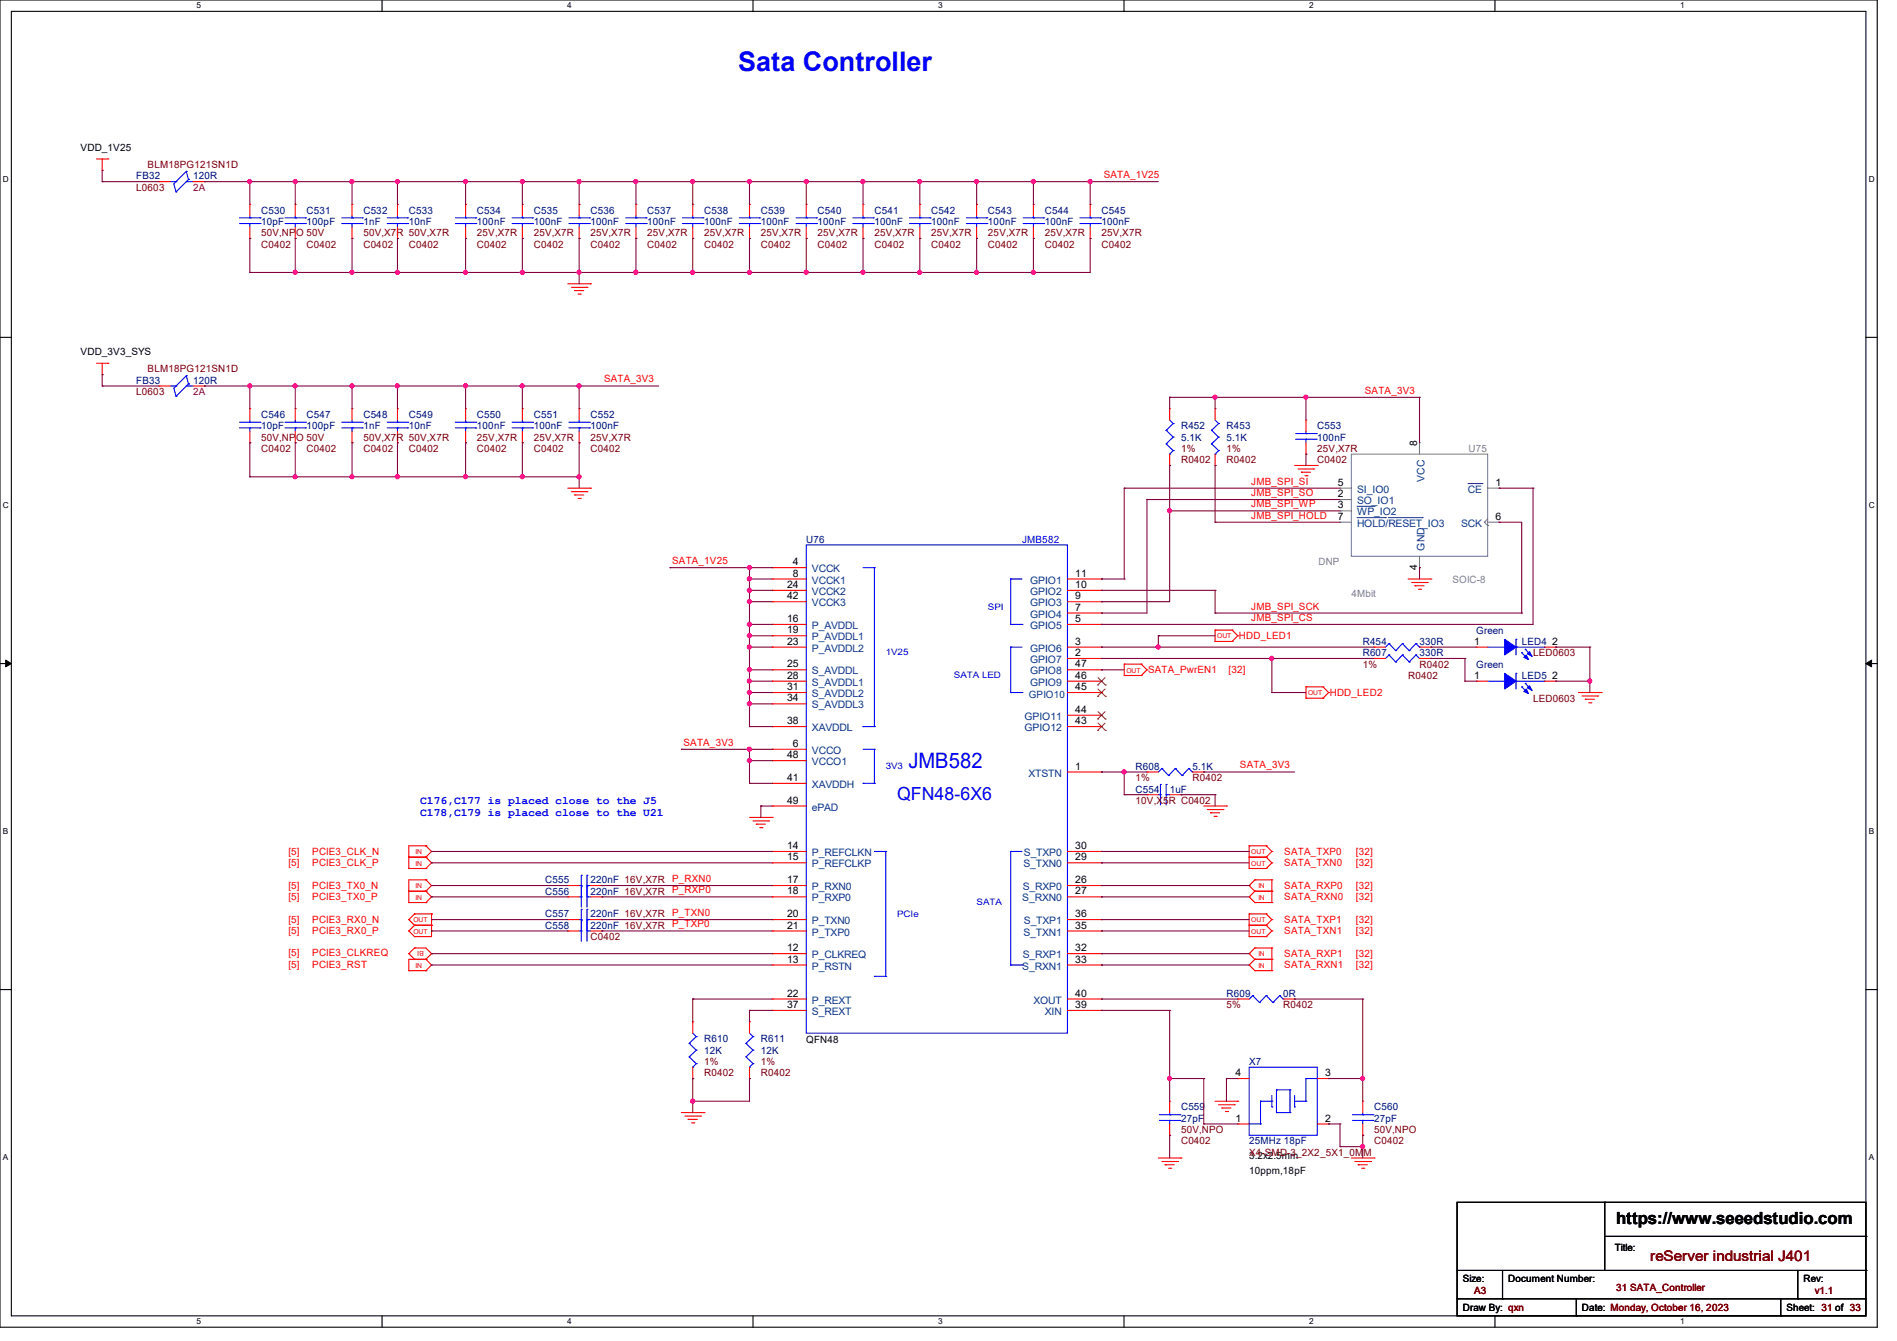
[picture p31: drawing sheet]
<svg xmlns="http://www.w3.org/2000/svg" width="297mm" height="210mm" viewBox="0 0 297 210" stroke-linecap="round" stroke-linejoin="round" font-family="sans-serif">
<defs><g id="words">
<text font-size="4.2" fill="#00f" x="115.6" y="11">Sata Controller</text>
<text font-size="3.3" fill="#00f" x="142.2" y="120.4">JMB582</text>
<text font-size="2.8" fill="#00f" x="140.5" y="125.2">QFN48-6X6</text>
<text font-size="2.6" x="253" y="191.8">https://www.seeedstudio.com</text>
<text font-size="2.3" fill="#800000" x="258.4" y="197.5">reServer industrial J401</text>
<g font-size="1.8" fill="#00f">
<text x="65.8" y="126">C176,C177 is placed close to the J5</text>
<text x="65.8" y="127.8">C178,C179 is placed close to the U21</text>
</g>
<g font-size="1.6">
<text x="12.6" y="23.7">VDD_1V25</text>
<text x="12.6" y="55.7">VDD_3V3_SYS</text>
<text x="221.9" y="69.9" transform="rotate(-90 221.9 69.9)">8</text>
<text x="209.5" y="77.9">2</text>
<text x="209.5" y="76.1">5</text>
<text x="234.1" y="76.1">1</text>
<text x="209.5" y="79.6">3</text>
<text x="209.5" y="81.4">7</text>
<text x="234.1" y="81.4">6</text>
<text x="124.1" y="88.5">4</text>
<text x="221.9" y="89.2" transform="rotate(-90 221.9 89.2)">4</text>
<text x="123.2" y="92.1">24</text>
<text x="123.2" y="93.9">42</text>
<text x="124.1" y="90.3">8</text>
<text x="168.4" y="95.6">7</text>
<text x="168.4" y="93.9">9</text>
<text x="168.4" y="92.1">10</text>
<text x="168.4" y="90.3">11</text>
<text x="123.2" y="97.4">16</text>
<text x="123.2" y="99.2">19</text>
<text x="123.2" y="101">23</text>
<text x="168.4" y="101">3</text>
<text x="168.4" y="97.4">5</text>
<text x="230.8" y="101">1</text>
<text x="243" y="101">2</text>
<text x="123.2" y="104.5">25</text>
<text x="123.2" y="106.3">28</text>
<text x="168.4" y="102.7">2</text>
<text x="168.4" y="106.3">46</text>
<text x="168.4" y="104.5">47</text>
<text x="230.8" y="106.3">1</text>
<text x="243" y="106.3">2</text>
<text x="123.2" y="108.1">31</text>
<text x="123.2" y="109.9">34</text>
<text x="123.2" y="113.4">38</text>
<text x="168.4" y="113.4">43</text>
<text x="168.4" y="111.6">44</text>
<text x="168.4" y="108.1">45</text>
<text x="123.2" y="118.7">48</text>
<text x="124.1" y="117">6</text>
<text x="123.2" y="122.3">41</text>
<text x="123.2" y="125.9">49</text>
<text x="168.4" y="120.5">1</text>
<text x="123.2" y="133">14</text>
<text x="123.2" y="134.7">15</text>
<text x="168.4" y="134.7">29</text>
<text x="168.4" y="133">30</text>
<text x="123.2" y="138.3">17</text>
<text x="123.2" y="140.1">18</text>
<text x="123.2" y="143.6">20</text>
<text x="168.4" y="138.3">26</text>
<text x="168.4" y="140.1">27</text>
<text x="168.4" y="143.6">36</text>
<text x="123.2" y="149">12</text>
<text x="123.2" y="145.4">21</text>
<text x="168.4" y="145.4">35</text>
<text x="168.4" y="149">32</text>
<text x="123.2" y="150.8">13</text>
<text x="168.4" y="150.8">33</text>
<text x="123.2" y="156.1">22</text>
<text x="123.2" y="157.9">37</text>
<text x="168.4" y="157.9">39</text>
<text x="168.4" y="156.1">40</text>
<text x="126.2" y="163.4">QFN48</text>
<text x="193.5" y="168.5">4</text>
<text x="207.5" y="168.5">3</text>
<text x="193.5" y="175.6">1</text>
<text x="207.5" y="175.6">2</text>
<text x="195.6" y="181.6">3.2x2.5mm</text>
<text x="195.6" y="183.8">10ppm,18pF</text>
<text x="252.8" y="196">Title:</text>
<text x="229" y="200.7">Size:</text>
<text x="236.1" y="200.7">Document Number:</text>
<text x="282.4" y="200.7">Rev:</text>
<text x="229" y="205.4">Draw By: qxn</text>
<text x="247.7" y="205.4">Date: Monday, October 16, 2023</text>
<text x="279.7" y="205.4">Sheet: 31 of 33</text>
</g>
<g font-size="1.6" fill="#000080">
<text x="21.3" y="28.1">FB32</text>
<text x="30.2" y="28.1">120R</text>
<text x="40.9" y="33.4">C530</text>
<text x="40.9" y="35.2">10pF</text>
<text x="48" y="33.4">C531</text>
<text x="48" y="35.2">100pF</text>
<text x="56.9" y="33.4">C532</text>
<text x="56.9" y="35.2">1nF</text>
<text x="64" y="33.4">C533</text>
<text x="64" y="35.2">10nF</text>
<text x="74.7" y="33.4">C534</text>
<text x="74.7" y="35.2">100nF</text>
<text x="83.6" y="33.4">C535</text>
<text x="83.6" y="35.2">100nF</text>
<text x="92.5" y="33.4">C536</text>
<text x="92.5" y="35.2">100nF</text>
<text x="101.3" y="33.4">C537</text>
<text x="101.3" y="35.2">100nF</text>
<text x="110.2" y="33.4">C538</text>
<text x="110.2" y="35.2">100nF</text>
<text x="119.1" y="33.4">C539</text>
<text x="119.1" y="35.2">100nF</text>
<text x="128" y="33.4">C540</text>
<text x="128" y="35.2">100nF</text>
<text x="136.9" y="33.4">C541</text>
<text x="136.9" y="35.2">100nF</text>
<text x="145.8" y="33.4">C542</text>
<text x="145.8" y="35.2">100nF</text>
<text x="154.7" y="33.4">C543</text>
<text x="154.7" y="35.2">100nF</text>
<text x="163.6" y="33.4">C544</text>
<text x="163.6" y="35.2">100nF</text>
<text x="172.5" y="33.4">C545</text>
<text x="172.5" y="35.2">100nF</text>
<text x="21.3" y="60.1">FB33</text>
<text x="30.2" y="60.1">120R</text>
<text x="40.9" y="65.4">C546</text>
<text x="48" y="65.4">C547</text>
<text x="56.9" y="65.4">C548</text>
<text x="64" y="65.4">C549</text>
<text x="74.7" y="65.4">C550</text>
<text x="83.6" y="65.4">C551</text>
<text x="92.5" y="65.4">C552</text>
<text x="40.9" y="67.2">10pF</text>
<text x="48" y="67.2">100pF</text>
<text x="56.9" y="67.2">1nF</text>
<text x="64" y="67.2">10nF</text>
<text x="74.7" y="67.2">100nF</text>
<text x="83.6" y="67.2">100nF</text>
<text x="92.5" y="67.2">100nF</text>
<text x="184.9" y="67.2">R452</text>
<text x="184.9" y="69">5.1K</text>
<text x="192" y="67.2">R453</text>
<text x="192" y="69">5.1K</text>
<text x="206.2" y="67.2">C553</text>
<text x="206.2" y="69">100nF</text>
<text x="126.2" y="85">U76</text>
<text x="213.4" y="101">R454</text>
<text x="222.2" y="101">330R</text>
<text x="231.1" y="99.2">Green</text>
<text x="238.3" y="101">LED4</text>
<text x="213.4" y="102.8">R607</text>
<text x="222.2" y="102.8">330R</text>
<text x="231.1" y="104.6">Green</text>
<text x="238.3" y="106.3">LED5</text>
<text x="177.8" y="124.1">C554</text>
<text x="177.8" y="120.6">R608</text>
<text x="183.1" y="124.1">1uF</text>
<text x="186.7" y="120.6">5.1K</text>
<text x="85.3" y="138.3">C555</text>
<text x="85.3" y="140.1">C556</text>
<text x="85.3" y="143.7">C557</text>
<text x="92.4" y="138.3">220nF 16V,X7R</text>
<text x="92.4" y="140.1">220nF 16V,X7R</text>
<text x="92.4" y="143.7">220nF 16V,X7R</text>
<text x="85.3" y="145.5">C558</text>
<text x="92.4" y="145.5">220nF 16V,X7R</text>
<text x="192" y="156.1">R609</text>
<text x="200.9" y="156.1">0R</text>
<text x="110.2" y="163.2">R610</text>
<text x="110.2" y="165">12K</text>
<text x="119.1" y="163.2">R611</text>
<text x="119.1" y="165">12K</text>
<text x="195.6" y="166.8">X7</text>
<text x="184.9" y="173.9">C559</text>
<text x="215.1" y="173.9">C560</text>
<text x="184.9" y="175.7">27pF</text>
<text x="195.6" y="179.2">25MHz 18pF</text>
<text x="215.1" y="175.7">27pF</text>
</g>
<g font-size="1.6" fill="#800000">
<text x="21.3" y="29.9">L0603</text>
<text x="23.1" y="26.3">BLM18PG121SN1D</text>
<text x="40.9" y="38.8">C0402</text>
<text x="40.9" y="37">50V,NPO 50V</text>
<text x="48" y="38.8">C0402</text>
<text x="56.9" y="38.8">C0402</text>
<text x="56.9" y="37">50V,X7R 50V,X7R</text>
<text x="64" y="38.8">C0402</text>
<text x="74.7" y="38.8">C0402</text>
<text x="74.7" y="37">25V,X7R</text>
<text x="83.6" y="38.8">C0402</text>
<text x="83.6" y="37">25V,X7R</text>
<text x="92.5" y="38.8">C0402</text>
<text x="92.5" y="37">25V,X7R</text>
<text x="101.3" y="38.8">C0402</text>
<text x="101.3" y="37">25V,X7R</text>
<text x="110.2" y="38.8">C0402</text>
<text x="110.2" y="37">25V,X7R</text>
<text x="119.1" y="38.8">C0402</text>
<text x="119.1" y="37">25V,X7R</text>
<text x="128" y="38.8">C0402</text>
<text x="128" y="37">25V,X7R</text>
<text x="136.9" y="38.8">C0402</text>
<text x="136.9" y="37">25V,X7R</text>
<text x="145.8" y="38.8">C0402</text>
<text x="145.8" y="37">25V,X7R</text>
<text x="154.7" y="38.8">C0402</text>
<text x="154.7" y="37">25V,X7R</text>
<text x="163.6" y="38.8">C0402</text>
<text x="163.6" y="37">25V,X7R</text>
<text x="172.5" y="38.8">C0402</text>
<text x="172.5" y="37">25V,X7R</text>
<text x="23.1" y="58.3">BLM18PG121SN1D</text>
<text x="21.3" y="61.9">L0603</text>
<text x="40.9" y="70.8">C0402</text>
<text x="40.9" y="69">50V,NPO 50V</text>
<text x="48" y="70.8">C0402</text>
<text x="56.9" y="70.8">C0402</text>
<text x="56.9" y="69">50V,X7R 50V,X7R</text>
<text x="64" y="70.8">C0402</text>
<text x="74.7" y="70.8">C0402</text>
<text x="74.7" y="69">25V,X7R</text>
<text x="83.6" y="70.8">C0402</text>
<text x="83.6" y="69">25V,X7R</text>
<text x="92.5" y="70.8">C0402</text>
<text x="92.5" y="69">25V,X7R</text>
<text x="184.9" y="70.8">1%</text>
<text x="192" y="70.8">1%</text>
<text x="206.2" y="70.8">25V,X7R</text>
<text x="184.9" y="72.6">R0402</text>
<text x="192" y="72.6">R0402</text>
<text x="206.2" y="72.6">C0402</text>
<text x="213.4" y="104.6">1%</text>
<text x="220.5" y="106.3">R0402</text>
<text x="222.2" y="104.6">R0402</text>
<text x="240" y="102.8">LED0603</text>
<text x="240" y="109.9">LED0603</text>
<text x="177.8" y="125.9">10V,X5R C0402</text>
<text x="177.8" y="122.3">1%</text>
<text x="186.7" y="122.3">R0402</text>
<text x="92.5" y="147.2">C0402</text>
<text x="192" y="157.9">5%</text>
<text x="200.9" y="157.9">R0402</text>
<text x="110.2" y="166.8">1%</text>
<text x="119.1" y="166.8">1%</text>
<text x="110.2" y="168.6">R0402</text>
<text x="119.1" y="168.6">R0402</text>
<text x="184.9" y="179.2">C0402</text>
<text x="184.9" y="177.5">50V,NPO</text>
<text x="215.1" y="179.2">C0402</text>
<text x="215.1" y="177.5">50V,NPO</text>
<text x="195.6" y="181">X4-SMD-3_2X2_5X1_0MM</text>
<text x="230.8" y="202.7">A3</text>
<text x="253" y="202.2">31 SATA_Controller</text>
<text x="284.1" y="202.7">v1.1</text>
</g>
<g font-size="1.6" fill="#800040">
<text x="30.2" y="29.9">2A</text>
<text x="30.2" y="61.9">2A</text>
</g>
<g font-size="1.6" fill="#f00">
<text x="172.8" y="27.9">SATA_1V25</text>
<text x="94.6" y="59.9">SATA_3V3</text>
<text x="213.7" y="61.7">SATA_3V3</text>
<text x="195.9" y="75.9">JMB_SPI_SI</text>
<text x="195.9" y="77.7">JMB_SPI_SO</text>
<text x="195.9" y="81.2">JMB_SPI_HOLD</text>
<text x="195.9" y="79.5">JMB_SPI_WP</text>
<text x="105.2" y="88.3">SATA_1V25</text>
<text x="195.9" y="95.5">JMB_SPI_SCK</text>
<text x="194" y="100.1">HDD_LED1</text>
<text x="195.9" y="97.2">JMB_SPI_CS</text>
<text x="179.7" y="105.4">SATA_PwrEN1</text>
<text x="192.4" y="105.4">[32]</text>
<text x="208.2" y="109">HDD_LED2</text>
<text x="107" y="116.8">SATA_3V3</text>
<text x="194.1" y="120.4">SATA_3V3</text>
<text x="45.2" y="133.9">[5]</text>
<text x="45.2" y="135.7">[5]</text>
<text x="48.9" y="133.9">PCIE3_CLK_N</text>
<text x="48.9" y="135.7">PCIE3_CLK_P</text>
<text x="201.1" y="133.9">SATA_TXP0</text>
<text x="201.1" y="135.7">SATA_TXN0</text>
<text x="212.3" y="133.9">[32]</text>
<text x="212.3" y="135.7">[32]</text>
<text x="45.2" y="139.2">[5]</text>
<text x="45.2" y="141">[5]</text>
<text x="48.9" y="139.2">PCIE3_TX0_N</text>
<text x="48.9" y="141">PCIE3_TX0_P</text>
<text x="105.2" y="138.1">P_RXN0</text>
<text x="105.2" y="139.9">P_RXP0</text>
<text x="105.2" y="143.5">P_TXN0</text>
<text x="201.1" y="139.2">SATA_RXP0</text>
<text x="201.1" y="141">SATA_RXN0</text>
<text x="212.3" y="139.2">[32]</text>
<text x="212.3" y="141">[32]</text>
<text x="45.2" y="144.6">[5]</text>
<text x="45.2" y="146.3">[5]</text>
<text x="45.2" y="149.7">[5]</text>
<text x="48.9" y="144.6">PCIE3_RX0_N</text>
<text x="48.9" y="146.3">PCIE3_RX0_P</text>
<text x="48.9" y="149.7">PCIE3_CLKREQ</text>
<text x="105.2" y="145.2">P_TXP0</text>
<text x="201.1" y="144.6">SATA_TXP1</text>
<text x="201.1" y="146.3">SATA_TXN1</text>
<text x="201.1" y="149.9">SATA_RXP1</text>
<text x="212.3" y="144.6">[32]</text>
<text x="212.3" y="146.3">[32]</text>
<text x="212.3" y="149.9">[32]</text>
<text x="45.2" y="151.7">[5]</text>
<text x="48.9" y="151.7">PCIE3_RST</text>
<text x="201.1" y="151.7">SATA_RXN1</text>
<text x="212.3" y="151.7">[32]</text>
</g>
<g font-size="1.6" fill="#808080">
<text x="229.9" y="70.8">U75</text>
<text x="206.4" y="88.6">DNP</text>
<text x="211.6" y="93.6">4Mbit</text>
<text x="227.4" y="91.2">SOIC-8</text>
</g>
<g font-size="1.6" fill="#004080">
<text x="212.5" y="77.2">SI_IO0</text>
<text x="223" y="75.5" transform="rotate(-90 223 75.5)">VCC</text>
<text x="229.8" y="77.2">CE</text>
<text x="212.5" y="79">SO_IO1</text>
<text x="212.5" y="80.7">WP_IO2</text>
<text x="212.5" y="82.5">HOLD/RESET_IO3</text>
<text x="228.8" y="82.5">SCK</text>
<text x="127.1" y="89.6">VCCK</text>
<text x="223" y="86.2" transform="rotate(-90 223 86.2)">GND</text>
<text x="127.1" y="91.4">VCCK1</text>
<text x="127.1" y="93.2">VCCK2</text>
<text x="127.1" y="95">VCCK3</text>
<text x="161.3" y="95">GPIO3</text>
<text x="161.3" y="93.2">GPIO2</text>
<text x="161.3" y="91.4">GPIO1</text>
<text x="127.1" y="98.5">P_AVDDL</text>
<text x="127.1" y="100.3">P_AVDDL1</text>
<text x="161.3" y="98.5">GPIO5</text>
<text x="161.3" y="96.7">GPIO4</text>
<text x="127.1" y="102.1">P_AVDDL2</text>
<text x="127.1" y="105.6">S_AVDDL</text>
<text x="127.1" y="107.4">S_AVDDL1</text>
<text x="161.3" y="103.8">GPIO7</text>
<text x="161.3" y="102.1">GPIO6</text>
<text x="161.3" y="107.4">GPIO9</text>
<text x="161.3" y="105.6">GPIO8</text>
<text x="127.1" y="109.2">S_AVDDL2</text>
<text x="127.1" y="111">S_AVDDL3</text>
<text x="160.4" y="112.7">GPIO11</text>
<text x="161.1" y="109.3">GPIO10</text>
<text x="127.1" y="118.1">VCCO</text>
<text x="127.1" y="114.5">XAVDDL</text>
<text x="127.1" y="119.8">VCCO1</text>
<text x="160.4" y="114.5">GPIO12</text>
<text x="127.1" y="123.4">XAVDDH</text>
<text x="161" y="121.6">XTSTN</text>
<text x="127.1" y="127">ePAD</text>
<text x="127.1" y="134.1">P_REFCLKN</text>
<text x="127.1" y="135.8">P_REFCLKP</text>
<text x="160.2" y="135.8">S_TXN0</text>
<text x="160.3" y="134.1">S_TXP0</text>
<text x="127.1" y="139.4">P_RXN0</text>
<text x="127.1" y="141.2">P_RXP0</text>
<text x="160.1" y="141.2">S_RXN0</text>
<text x="160.1" y="139.4">S_RXP0</text>
<text x="127.1" y="146.5">P_TXP0</text>
<text x="127.1" y="144.7">P_TXN0</text>
<text x="160.2" y="146.5">S_TXN1</text>
<text x="160.3" y="144.7">S_TXP1</text>
<text x="127.1" y="150.1">P_CLKREQ</text>
<text x="127.1" y="151.9">P_RSTN</text>
<text x="160.1" y="151.9">S_RXN1</text>
<text x="160.1" y="150.1">S_RXP1</text>
<text x="127.1" y="157.2">P_REXT</text>
<text x="127.1" y="159">S_REXT</text>
<text x="161.8" y="157.2">XOUT</text>
<text x="163.6" y="159">XIN</text>
</g>
<text font-size="1.6" fill="#00f" x="160" y="85">JMB582</text>
<g font-size="1.4" fill="#00f">
<text x="154.7" y="95.5">SPI</text>
<text x="138.7" y="102.7">1V25</text>
<text x="149.4" y="106.2">SATA LED</text>
<text x="138.7" y="120.4">3V3</text>
<text x="140.5" y="143.6">PCIe</text>
<text x="152.9" y="141.8">SATA</text>
</g>
<g font-size="1.3">
<text x="30.8" y="1.3">5</text>
<text x="88.8" y="1.3">4</text>
<text x="146.9" y="1.3">3</text>
<text x="205" y="1.3">2</text>
<text x="263.1" y="1.3">1</text>
<text x=".5" y="28.4">D</text>
<text x="292.6" y="28.4">D</text>
<text x=".5" y="79.5">C</text>
<text x="292.6" y="79.5">C</text>
<text x=".5" y="130.6">B</text>
<text x="292.6" y="130.6">B</text>
<text x=".5" y="181.7">A</text>
<text x="292.6" y="181.7">A</text>
<text x="30.8" y="207.4">5</text>
<text x="88.8" y="207.4">4</text>
<text x="146.9" y="207.4">3</text>
<text x="205" y="207.4">2</text>
<text x="263.1" y="207.4">1</text>
</g>
<g font-size="1.1" fill="#f00">
<text x="190.6" y="100">OUT</text>
<text x="176.4" y="105.3">OUT</text>
<text x="204.8" y="108.9">OUT</text>
<text x="65.1" y="133.8">IN</text>
<text x="65.1" y="135.6">IN</text>
<text x="195.9" y="133.8">OUT</text>
<text x="195.9" y="135.6">OUT</text>
<text x="65.1" y="139.1">IN</text>
<text x="65.1" y="140.9">IN</text>
<text x="197" y="139.1">IN</text>
<text x="197" y="140.9">IN</text>
<text x="64.7" y="144.4">OUT</text>
<text x="64.7" y="146.2">OUT</text>
<text x="66.3" y="148.9" transform="rotate(-180 66.3 148.9)">BI</text>
<text x="195.9" y="144.4">OUT</text>
<text x="195.9" y="146.2">OUT</text>
<text x="197" y="149.8">IN</text>
<text x="65.1" y="151.6">IN</text>
<text x="197" y="151.6">IN</text>
</g>
</g></defs>
<path d="M0 0h293.9v207.9h-293.9zM1.8 1.8h290.3v204.3h-290.3z" fill="none" stroke="#000" stroke-width=".17"/>
<g fill="#fff">
<path d="M30.8 .2h.7v1.4h-.7z"/>
<path d="M30.8 206.2h.7v1.4h-.7z"/>
</g>
<path d="M59.8 0v1.8M59.8 206.1v1.8" fill="none" stroke="#000" stroke-width=".17"/>
<g fill="#fff">
<path d="M88.8 .2h.7v1.4h-.7z"/>
<path d="M88.8 206.2h.7v1.4h-.7z"/>
</g>
<path d="M117.9 0v1.8M117.9 206.1v1.8" fill="none" stroke="#000" stroke-width=".17"/>
<g fill="#fff">
<path d="M146.9 .2h.7v1.4h-.7z"/>
<path d="M146.9 206.2h.7v1.4h-.7z"/>
</g>
<path d="M176 0v1.8M176 206.1v1.8" fill="none" stroke="#000" stroke-width=".17"/>
<g fill="#fff">
<path d="M205 .2h.7v1.4h-.7z"/>
<path d="M205 206.2h.7v1.4h-.7z"/>
</g>
<path d="M234.1 0v1.8M234.1 206.1v1.8" fill="none" stroke="#000" stroke-width=".17"/>
<g fill="#fff">
<path d="M263.1 .2h.6v1.4h-.6z"/>
<path d="M263.1 206.2h.6v1.4h-.6z"/>
<path d="M.5 27.3h.9v1.4h-.9z"/>
<path d="M292.6 27.3h.9v1.4h-.9z"/>
<path d="M.5 78.4h.9v1.4h-.9z"/>
<path d="M292.6 78.4h.9v1.4h-.9z"/>
</g>
<path d="M0 52.8h1.8M292.1 52.8h1.8" fill="none" stroke="#000" stroke-width=".17"/>
<g fill="#fff">
<path d="M.5 129.5h.8v1.4h-.8z"/>
<path d="M292.6 129.5h.8v1.4h-.8z"/>
</g>
<path d="M0 103.9h1.8M292.1 103.9h1.8" fill="none" stroke="#000" stroke-width=".17"/>
<path d="M.9 103.4l.9 .5-.9 .5zM292.1 103.9l.9-.5v1z" fill="#000" stroke="#000" stroke-width=".16"/>
<g fill="#fff">
<path d="M.5 180.5h.8v1.4h-.8z"/>
<path d="M292.6 180.5h.8v1.4h-.8z"/>
</g>
<g fill="none" stroke="#000" stroke-width=".17">
<path d="M0 155h1.8M292.1 155h1.8M228.1 188.3h64v17.8h-64zM228.1 199h64M235.2 199v4.4M251.2 188.3h.1M251.2 188.3v10.7M251.2 193.6h40.9M281.5 199v4.4M292.1 199h.1M292.1 193.6h.1M228.1 203.4h.1"/>
<path d="M228.1 203.4h64M235.2 203.4h.1M246.8 206.1h.1M246.8 203.4v2.7M278.8 206.1h.1M278.8 203.4v2.7M281.5 203.4h.1"/>
</g>
<g fill="none" stroke="#f00" stroke-width=".17">
<path d="M15.1 24.9h1.8M16 26.7h.1M16 24.9v1.8M16.9 24.9h.1M24.9 28.4h.1M24.9 28.4h1.8M30.2 28.4h1.8M32 28.4h.1M39.1 32h.1M39.1 37.3h.1M39.1 32v1.8M39.1 35.6v1.7"/>
<path d="M46.2 32h.1M46.2 37.3h.1M46.2 32v1.8M46.2 35.6v1.7M55.1 32h.1M55.1 37.3h.1M55.1 32v1.8M55.1 35.6v1.7M62.2 32h.1M62.2 37.3h.1M62.2 32v1.8M62.2 35.6v1.7"/>
<path d="M72.9 32h.1M72.9 37.3h.1M72.9 32v1.8M72.9 35.6v1.7M81.8 32h.1M81.8 37.3h.1M81.8 32v1.8M81.8 35.6v1.7M90.7 32h.1M90.7 37.3h.1M90.7 32v1.8M90.7 35.6v1.7"/>
<path d="M99.6 32h.1M99.6 37.3h.1M99.6 32v1.8M99.6 35.6v1.7M108.5 32h.1M108.5 37.3h.1M108.5 32v1.8M108.5 35.6v1.7M117.3 32h.1M117.3 37.3h.1M117.3 32v1.8M117.3 35.6v1.7"/>
<path d="M126.2 32h.1M126.2 37.3h.1M126.2 32v1.8M126.2 35.6v1.7M135.1 32h.1M135.1 37.3h.1M135.1 32v1.8M135.1 35.6v1.7M144 32h.1M144 37.3h.1M144 32v1.8M144 35.6v1.7"/>
<path d="M152.9 32h.1M152.9 37.3h.1M152.9 32v1.8M152.9 35.6v1.7M161.8 32h.1M161.8 37.3h.1M161.8 32v1.8M161.8 35.6v1.7M170.7 32h.1M170.7 37.3h.1M170.7 32v1.8M170.7 35.6v1.7"/>
<path d="M15.1 56.9h1.8M16 58.7h.1M16 56.9v1.8M16.9 56.9h.1M88.9 44.4h3.6M89.5 45h2.4M90 45.5h.1M90 45.5h1.4M90.5 46.1h.3M90.8 46.1h.1M91.9 45h.1M92.5 44.4h.1"/>
<path d="M24.9 60.5h.1M24.9 60.5h1.8M30.2 60.5h1.8M32 60.5h.1M39.1 64h.1M39.1 69.3h.1M39.1 64v1.8M39.1 67.6v1.7M46.2 64h.1M46.2 69.3h.1M46.2 64v1.8M46.2 67.6v1.7"/>
<path d="M55.1 64h.1M55.1 69.3h.1M55.1 64v1.8M55.1 67.6v1.7M62.2 64h.1M62.2 69.3h.1M62.2 64v1.8M62.2 67.6v1.7M72.9 64h.1M72.9 69.3h.1M72.9 64v1.8M72.9 67.6v1.7"/>
<path d="M81.8 64h.1M81.8 69.3h.1M81.8 64v1.8M81.8 67.6v1.7M88.9 76.5h3.6M89.5 77h2.4M90 77.5h.1M90 77.5h1.4M90.5 78.1h.3M90.7 64h.1M90.7 69.3h.1M90.7 64v1.8"/>
<path d="M90.7 67.6v1.7M90.8 78.1h.1M91.9 77h.1M92.5 76.5h.1M183.1 64h.1M183.1 72.9h.1M183.1 64v1.8M183.1 71.1v1.8M190.2 64h.1M190.2 72.9h.1M190.2 64v1.8M190.2 71.1v1.8"/>
<path d="M202.7 72.9h3.5M203.2 73.4h2.5M203.8 74h.1M203.8 74h1.4M204.3 74.5h.3M204.5 65.8h.1M204.5 71.1h.1M204.5 65.8v1.8M204.5 69.3v1.8M204.6 74.5h.1M205.7 73.4h.1M206.2 72.9h.1"/>
<path d="M120.9 88.9h.1M120.9 90.7h.1M120.9 97.8h.1M120.9 99.6h.1M120.9 92.5h.1M120.9 94.2h.1M120.9 90.7h5.3M120.9 88.9h5.3M120.9 97.8h5.3M120.9 94.2h5.3M120.9 92.5h5.3M120.9 99.6h5.3"/>
<path d="M167.1 90.7h5.4M167.1 97.8h5.4M167.1 96h5.4M167.1 94.2h5.4M167.1 92.5h5.4M172.5 97.8h.1M172.5 96h.1M172.5 94.2h.1M172.5 92.5h.1M172.5 90.7h.1M190.2 98.7h.1M190.2 98.7h2.7"/>
<path d="M190.2 98.7v1.8M192.9 98.7h.1M192.9 98.7l.9 .9M193.8 99.6h.1M193.8 99.6l-.9 .9M220.5 90.7h3.5M221 91.2h2.5M221.5 91.7h.1M221.5 91.7h1.5M222.1 92.3h.3M222.4 92.3h.1M223.5 91.2h.1"/>
<path d="M224 90.7h.1M120.9 117.3h.1M120.9 101.3h.1M120.9 104.9h.1M120.9 106.7h.1M120.9 108.5h.1M120.9 110.2h.1M120.9 113.8h.1M120.9 119.1h.1M120.9 108.5h5.3M120.9 101.3h5.3M120.9 117.3h5.3"/>
<path d="M120.9 104.9h5.3M120.9 106.7h5.3M120.9 110.2h5.3M120.9 113.8h5.3M120.9 119.1h5.3M167.1 108.5h5.4M167.1 103.1h5.4M167.1 101.3h5.4M167.1 104.9h5.4M167.1 106.7h5.4M167.1 113.8h5.4M167.1 112h5.4"/>
<path d="M172.5 103.1h.1M172.5 101.3h.1M172.5 113.8h.1M172.5 112h.1M172.5 108.5h.1M172.5 106.7h.1M172.5 104.9h.1M176 104h.1M176 105.8h.1M176 105.8h2.7M176 104h2.7M176 104v1.8"/>
<path d="M178.7 104h.1M178.7 105.8h.1M178.7 104l.9 .9M179.6 104.9h.1M179.6 104.9l-.9 .9M190.2 100.5h.1M190.2 100.5h2.7M192.9 100.5h.1M204.5 107.6h.1M204.5 109.3h.1M204.5 109.3h2.6M204.5 107.6h2.6"/>
<path d="M204.5 107.6v1.7M207.1 107.6h.1M207.1 109.3h.1M207.1 107.6l.9 .9M208 108.5h.1M208 108.5l-.9 .8M215.1 103.1h.1M215.1 101.3h.1M215.1 103.1h1.8M215.1 101.3h1.8M222.2 103.1h1.8M222.2 101.3h1.8"/>
<path d="M224 103.1h.1M224 101.3h.1M231.1 101.3h.1M231.1 106.7h.1M231.1 101.3h1.8M231.1 106.7h1.8M241.8 101.3h1.8M241.8 106.7h1.8M243.6 101.3h.1M243.6 106.7h.1M247.1 108.5h3.6M247.7 109h2.4"/>
<path d="M248.2 109.5h.1M248.2 109.5h1.4M248.8 110.1h.3M249.1 110.1h.1M250.1 109h.1M250.7 108.5h.1M64 134.2h.1M64 136h.1M64 139.6h.1M64 134.2h2.7M64 136h2.7M64 139.6h2.7"/>
<path d="M66.7 132.5h.1M66.7 134.2h.1M66.7 136h.1M66.7 137.8h.1M66.7 139.6h.1M66.7 132.5l.9 .8-.9 .9M66.7 132.5h-2.7v3.5M66.7 137.8h-2.7v3.6M66.7 134.2l.9 .9-.9 .9M66.7 137.8l.9 .9-.9 .9M66.7 139.6l.9 .9-.9 .9M88.9 138.7h.1"/>
<path d="M88.9 138.7h1.8M92.5 138.7h1.7M94.2 138.7h.1M117.3 128h3.6M117.9 128.6h2.5M118.4 129.1h.1M118.4 129.1h1.4M119 129.6h.3M119.3 129.6h.1M120.4 128.6h.1M120.9 128h.1M120.9 133.3h.1"/>
<path d="M120.9 135.1h.1M120.9 138.7h.1M120.9 122.7h.1M120.9 126.2h.1M120.9 126.2h5.3M120.9 138.7h5.3M120.9 133.3h5.3M120.9 135.1h5.3M120.9 122.7h5.3M167.1 138.7h5.4M167.1 120.9h5.4M167.1 133.3h5.4"/>
<path d="M167.1 135.1h5.4M172.5 120.9h.1M172.5 138.7h.1M172.5 135.1h.1M172.5 133.3h.1M179.6 124.5h.1M179.6 120.9h.1M179.6 124.5h1.8M179.6 120.9h1.8M183.1 124.5h1.8M184.9 124.5h.1M186.7 120.9h1.8"/>
<path d="M188.5 120.9h.1M188.5 126.2h3.5M189 126.8h2.5M189.5 127.3h.1M189.5 127.3h1.5M190.1 127.8h.3M190.4 127.8h.1M191.5 126.8h.1M192 126.2h.1M195.6 132.5h.1M195.6 134.2h.1M195.6 136h.1"/>
<path d="M195.6 138.7h.1M195.6 132.5h2.6M195.6 134.2h2.6M195.6 136h2.6M195.6 132.5v3.5M195.6 138.7l.9 .9M196.5 137.8h.1M196.5 139.6h.1M196.5 137.8h2.6M196.5 139.6h2.6M196.5 137.8l-.9 .9M196.5 139.6l-.9 .9"/>
<path d="M198.2 132.5h.1M198.2 134.2h.1M198.2 136h.1M198.2 132.5l.9 .8M198.2 134.2l.9 .9M199.1 133.3h.1M199.1 135.1h.1M199.1 137.8h.1M199.1 139.6h.1M199.1 133.3l-.9 .9M199.1 135.1l-.9 .9M199.1 137.8v3.6"/>
<path d="M64 141.4h.1M64 144h.1M64 145.8h.1M64 149.4h.1M64 152h.1M64 141.4h2.7M64 144l.9 .9M64 145.8l.9 .9M64 149.4l.9 .8M64 152h2.7M64.9 143.1h.1M64.9 144.9h.1"/>
<path d="M64.9 146.7h.1M64.9 150.2h.1M64.9 148.5h.1M64.9 143.1l-.9 .9M64.9 143.1h2.7M64.9 144.9h2.7M64.9 144.9l-.9 .9M64.9 148.5h1.8l.9 .9M64.9 148.5l-.9 .9M66.7 141.4h.1M66.7 150.2h.1M66.7 152h.1"/>
<path d="M66.7 150.2h-2.7v1.8M66.7 150.2l.9 .9-.9 .9M67.6 143.1h.1M67.6 144.9h.1M67.6 149.4h.1M67.6 143.1v3.6h-2.7M67.6 149.4l-.9 .8M88.9 145.8h.1M88.9 140.5h.1M88.9 144h.1M88.9 140.5h1.8M88.9 145.8h1.8"/>
<path d="M88.9 144h1.8M92.5 140.5h1.7M92.5 145.8h1.7M92.5 144h1.7M94.2 145.8h.1M94.2 140.5h.1M94.2 144h.1M120.9 149.4h.1M120.9 151.1h.1M120.9 156.5h.1M120.9 140.5h.1M120.9 145.8h.1"/>
<path d="M120.9 144h.1M120.9 158.2h.1M120.9 149.4h5.3M120.9 151.1h5.3M120.9 156.5h5.3M120.9 140.5h5.3M120.9 145.8h5.3M120.9 144h5.3M120.9 158.2h5.3M167.1 149.4h5.4M167.1 151.1h5.4M167.1 156.5h5.4"/>
<path d="M167.1 140.5h5.4M167.1 145.8h5.4M167.1 144h5.4M167.1 158.2h5.4M172.5 140.5h.1M172.5 144h.1M172.5 145.8h.1M172.5 151.1h.1M172.5 149.4h.1M172.5 158.2h.1M172.5 156.5h.1M193.8 156.5h.1"/>
<path d="M193.8 156.5h1.8M195.6 143.1h.1M195.6 144.9h.1M195.6 146.7h.1M195.6 140.5h.1M195.6 149.4h.1M195.6 151.1h.1M195.6 143.1h2.6M195.6 144.9h2.6M195.6 146.7h2.6M195.6 143.1v3.6M195.6 140.5l.9 .9"/>
<path d="M195.6 149.4l.9 .8M195.6 151.1l.9 .9M196.5 141.4h.1M196.5 148.5h.1M196.5 150.2h.1M196.5 152h.1M196.5 141.4h2.6M196.5 150.2h2.6M196.5 148.5h2.6M196.5 152h2.6M196.5 148.5l-.9 .9M196.5 150.2l-.9 .9"/>
<path d="M198.2 143.1h.1M198.2 144.9h.1M198.2 146.7h.1M198.2 143.1l.9 .9M198.2 144.9l.9 .9M199.1 144h.1M199.1 145.8h.1M199.1 141.4h.1M199.1 148.5h.1M199.1 150.2h.1M199.1 152h.1M199.1 144l-.9 .9"/>
<path d="M199.1 145.8l-.9 .9M199.1 148.5v3.5M200.9 156.5h1.8M202.7 156.5h.1M106.7 174.2h3.5M107.2 174.8h2.5M107.7 175.3h.1M107.7 175.3h1.5M108.3 175.9h.3M108.5 160h.1M108.5 168.9h.1M108.5 160v1.8"/>
<path d="M108.5 167.1v1.8M108.6 175.9h.1M109.7 174.8h.1M110.2 174.2h.1M117.3 160h.1M117.3 168.9h.1M117.3 160v1.8M117.3 167.1v1.8M183.1 172.5h.1M183.1 177.8h.1M183.1 172.5v1.7M183.1 176v1.8"/>
<path d="M190.2 172.5h3.6M190.8 173h2.5M191.3 173.5h.1M191.3 173.5h1.4M191.9 174.1h.3M192.2 174.1h.1M193.3 173h.1M193.8 172.5h.1M193.8 176h.1M193.8 168.9h.1M193.8 176h1.8M193.8 168.9h1.8"/>
<path d="M206.2 176h1.8M206.2 168.9h1.8M208 168.9h.1M208 176h.1M213.4 172.5h.1M213.4 177.8h.1M213.4 172.5v1.7M213.4 176v1.8M181.4 181.4h3.5M181.9 181.9h2.5M182.4 182.4h.1M182.4 182.4h1.5"/>
<path d="M183 183h.3M183.3 183h.1M184.4 181.9h.1M184.9 181.4h.1M211.6 181.4h3.5M212.1 181.9h2.5M212.6 182.4h.1M212.6 182.4h1.5M213.2 183h.3M213.5 183h.1M214.6 181.9h.1M215.1 181.4h.1"/>
</g>
<g fill="none" stroke="#00f" stroke-width=".17">
<path d="M26.7 28.4h.9M27.6 30.1h.1M27.6 28.4h.1M29.2 26.8h.1M29.2 28.4h.1M29.2 26.8l-2 2 .4 1.3M29.2 28.4h1M29.2 26.8l.3 1.3M29.5 28.1h.1M29.5 28.1l-1.9 2M37.5 34.1h3.2M37.5 35h3.2"/>
<path d="M39.1 35h.1M39.1 34.1h.1M39.1 33.8v.3M39.1 35v.6M40.7 34.1h.1M40.7 35h.1M44.6 34.1h3.2M44.6 35h3.2M46.2 35h.1M46.2 34.1h.1M46.2 33.8v.3M46.2 35v.6"/>
<path d="M47.8 34.1h.1M47.8 35h.1M53.5 34.1h3.2M53.5 35h3.2M55.1 35h.1M55.1 34.1h.1M55.1 33.8v.3M55.1 35v.6M56.7 34.1h.1M56.7 35h.1M60.6 34.1h3.2M60.6 35h3.2"/>
<path d="M62.2 35h.1M62.2 34.1h.1M62.2 33.8v.3M62.2 35v.6M63.8 34.1h.1M63.8 35h.1M71.3 34.1h3.2M71.3 35h3.2M72.9 35h.1M72.9 34.1h.1M72.9 33.8v.3M72.9 35v.6"/>
<path d="M74.5 34.1h.1M74.5 35h.1M80.2 34.1h3.2M80.2 35h3.2M81.8 35h.1M81.8 34.1h.1M81.8 33.8v.3M81.8 35v.6M83.4 34.1h.1M83.4 35h.1M89.1 34.1h3.2M89.1 35h3.2"/>
<path d="M90.7 35h.1M90.7 34.1h.1M90.7 33.8v.3M90.7 35v.6M92.3 34.1h.1M92.3 35h.1M98 34.1h3.2M98 35h3.2M99.6 35h.1M99.6 34.1h.1M99.6 33.8v.3M99.6 35v.6"/>
<path d="M101.2 34.1h.1M101.2 35h.1M106.8 34.1h3.3M106.8 35h3.3M108.5 35h.1M108.5 34.1h.1M108.5 33.8v.3M108.5 35v.6M110.1 34.1h.1M110.1 35h.1M115.7 34.1h3.3M115.7 35h3.3"/>
<path d="M117.3 35h.1M117.3 34.1h.1M117.3 33.8v.3M117.3 35v.6M119 34.1h.1M119 35h.1M124.6 34.1h3.2M124.6 35h3.2M126.2 35h.1M126.2 34.1h.1M126.2 33.8v.3M126.2 35v.6"/>
<path d="M127.8 34.1h.1M127.8 35h.1M133.5 34.1h3.2M133.5 35h3.2M135.1 35h.1M135.1 34.1h.1M135.1 33.8v.3M135.1 35v.6M136.7 34.1h.1M136.7 35h.1M142.4 34.1h3.2M142.4 35h3.2"/>
<path d="M144 35h.1M144 34.1h.1M144 33.8v.3M144 35v.6M145.6 34.1h.1M145.6 35h.1M151.3 34.1h3.2M151.3 35h3.2M152.9 35h.1M152.9 34.1h.1M152.9 33.8v.3M152.9 35v.6"/>
<path d="M154.5 34.1h.1M154.5 35h.1M160.2 34.1h3.2M160.2 35h3.2M161.8 35h.1M161.8 34.1h.1M161.8 33.8v.3M161.8 35v.6M163.4 34.1h.1M163.4 35h.1M169.1 34.1h3.2M169.1 35h3.2"/>
<path d="M170.7 35h.1M170.7 34.1h.1M170.7 33.8v.3M170.7 35v.6M172.3 34.1h.1M172.3 35h.1M29.2 58.8h.1M29.2 58.8l-2 2 .4 1.3M29.2 58.8l.3 1.3M26.7 60.5h.9M27.6 62.1h.1M27.6 60.5h.1"/>
<path d="M29.2 60.5h.1M29.2 60.5h1M29.5 60.1h.1M29.5 60.1l-1.9 2M37.5 66.1h3.2M37.5 67h3.2M39.1 67h.1M39.1 66.1h.1M39.1 65.8v.3M39.1 67v.6M40.7 66.1h.1M40.7 67h.1"/>
<path d="M44.6 66.1h3.2M44.6 67h3.2M46.2 67h.1M46.2 66.1h.1M46.2 65.8v.3M46.2 67v.6M47.8 66.1h.1M47.8 67h.1M53.5 66.1h3.2M53.5 67h3.2M55.1 67h.1M55.1 66.1h.1"/>
<path d="M55.1 65.8v.3M55.1 67v.6M56.7 66.1h.1M56.7 67h.1M60.6 66.1h3.2M60.6 67h3.2M62.2 67h.1M62.2 66.1h.1M62.2 65.8v.3M62.2 67v.6M63.8 66.1h.1M63.8 67h.1"/>
<path d="M71.3 66.1h3.2M71.3 67h3.2M72.9 67h.1M72.9 66.1h.1M72.9 65.8v.3M72.9 67v.6M74.5 66.1h.1M74.5 67h.1M80.2 66.1h3.2M80.2 67h3.2M81.8 67h.1M81.8 66.1h.1"/>
<path d="M81.8 65.8v.3M81.8 67v.6M83.4 66.1h.1M83.4 67h.1M89.1 66.1h3.2M89.1 67h3.2M90.7 67h.1M90.7 66.1h.1M90.7 65.8v.3M90.7 67v.6M92.3 66.1h.1M92.3 67h.1"/>
<path d="M182.6 67.4h.1M182.6 69.5h.1M182.6 67.4l1.1 1.1M182.6 69.5l1.1 1.1M183.1 71.1h.1M183.1 65.8l.6 .5M183.7 66.3h.1M183.7 68.5h.1M183.7 70.6h.1M183.7 66.3l-1.1 1.1M183.7 68.5l-1.1 1M183.7 70.6l-.6 .5"/>
<path d="M189.7 67.4h.1M189.7 69.5h.1M189.7 67.4l1.1 1.1M189.7 69.5l1.1 1.1M190.2 71.1h.1M190.2 65.8l.6 .5M190.8 66.3h.1M190.8 68.5h.1M190.8 70.6h.1M190.8 66.3l-1.1 1.1M190.8 68.5l-1.1 1M190.8 70.6l-.6 .5"/>
<path d="M202.9 67.9h3.2M202.9 68.8h3.2M204.5 68.8h.1M204.5 67.9h.1M204.5 67.6v.3M204.5 68.8v.5M206.1 67.9h.1M206.1 68.8h.1M126.2 85.3h40.9v76.5h-40.9zM135.1 88.9h1.8M136.9 88.9h.1M136.9 88.9v24.9"/>
<path d="M158.2 90.7h.1M158.2 97.8h.1M158.2 90.7h1.8M158.2 90.7v7.1M158.2 97.8h1.8M160 97.8h.1M135.1 113.8h.1M135.1 113.8h1.8M135.1 117.3h1.8M136.9 113.8h.1M136.9 117.3h.1M136.9 117.3v5.4"/>
<path d="M158.2 101.3h.1M158.2 108.5h.1M158.2 101.3v7.2M158.2 101.3h1.8M158.2 108.5h1.8M160 108.5h.1M217.5 102.6h.1M217.5 100.8h.1M217.5 102.6l-.6 .5M217.5 102.6l1 1.1M217.5 100.8l-.6 .5M217.5 100.8l1 1.1"/>
<path d="M218.5 103.7h.1M218.5 101.9h.1M219.6 102.6h.1M219.6 100.8h.1M219.6 102.6l-1.1 1.1M219.6 102.6l1 1.1M219.6 100.8l-1.1 1.1M219.6 100.8l1 1.1M220.6 103.7h.1M220.6 101.9h.1M221.7 102.6h.1M221.7 100.8h.1"/>
<path d="M221.7 102.6l-1.1 1.1M221.7 102.6l.5 .5M221.7 100.8l-1.1 1.1M221.7 100.8l.5 .5M222.2 103.1h.1M222.2 101.3h.1M232.9 101.3h8.9M232.9 106.7h8.9M237.4 101.3h.1M237.4 100.1h.1M237.4 106.7h.1M237.4 105.5h.1"/>
<path d="M237.4 100.1v2.5M237.4 105.5v2.4M238.3 102.2h.1M238.3 107.6h.1M238.3 102.2l1 1.1M238.3 107.6l1 1M238.8 101.7h.1M238.8 107h.1M238.8 101.7l1.1 1.1M238.8 107l1.1 1.1M241.8 101.3h.1M241.8 106.7h.1"/>
<path d="M90.7 138.7h.3M91 137.1h.1M91 138.7h.1M91 138.9h.1M91 137.1v5M91.9 138.7h.1M91.9 137.1h.1M91.9 138.9h.1M91.9 138.7h.6M91.9 137.1v5M135.1 122.7h.1M135.1 122.7h1.8"/>
<path d="M136.9 122.7h.1M136.9 133.3h1.8M138.7 133.3h.1M138.7 133.3v19.6M158.2 133.3h.1M158.2 133.3v17.8M158.2 133.3h1.8M181.4 124.5h.3M181.7 122.9h.1M181.7 124.5h.1M181.7 122.9v3.2M181.9 120.4h.1"/>
<path d="M181.9 120.4l-.5 .5M181.9 120.4l1.1 1.1M182.6 124.5h.1M182.6 122.9h.1M182.6 124.5h.5M182.6 122.9v3.2M183 121.5h.1M184 120.4h.1M184 120.4l-1 1.1M184 120.4l1.1 1.1M185.1 121.5h.1M186.1 120.4h.1"/>
<path d="M186.1 120.4l-1 1.1M186.1 120.4l.6 .5M186.7 120.9h.1M90.7 145.8h.3M90.7 140.5h.3M90.7 144h.3M91 144.2h.1M91 145.8h.1M91 140.5h.1M91 142.4h.1M91 144h.1M91 142.4v5"/>
<path d="M91.9 145.8h.1M91.9 144.2h.1M91.9 140.5h.1M91.9 144h.1M91.9 142.4h.1M91.9 142.4v5M91.9 145.8h.6M91.9 140.5h.6M91.9 144h.6M136.9 152.9h.1M136.9 152.9h1.8M138.7 152.9h.1"/>
<path d="M158.2 151.1h.1M158.2 151.1h1.8M160 151.1h.1M196.1 155.9h.1M196.1 155.9l-.5 .6M196.1 155.9l1.1 1.1M197.2 157h.1M198.2 155.9h.1M198.2 155.9l-1 1.1M198.2 155.9l1.1 1.1M199.3 157h.1M200.4 155.9h.1"/>
<path d="M200.4 155.9l-1.1 1.1M200.4 155.9l.5 .6M200.9 156.5h.1M107.9 163.4h.1M107.9 165.5h.1M107.9 163.4l1.1 1.1M107.9 165.5l1.1 1.1M108.5 167.1h.1M108.5 161.8l.5 .5M109 162.3h.1M109 164.5h.1M109 166.6h.1"/>
<path d="M109 162.3l-1.1 1.1M109 164.5l-1.1 1M109 166.6l-.5 .5M116.8 163.4h.1M116.8 165.5h.1M116.8 163.4l1.1 1.1M116.8 165.5l1.1 1.1M117.3 167.1h.1M117.3 161.8l.6 .5M117.9 162.3h.1M117.9 164.5h.1M117.9 166.6h.1"/>
<path d="M117.9 162.3l-1.1 1.1M117.9 164.5l-1.1 1M117.9 166.6l-.6 .5M181.5 174.6h3.2M181.5 175.5h3.2M183.1 175.5h.1M183.1 174.6h.1M183.1 174.2v.4M183.1 175.5v.5M184.7 174.6h.1M184.7 175.5h.1M195.6 167.1h10.6v10.7h-10.6z"/>
<path d="M195.6 176h1.8M197.4 176h.1M197.4 172.5h.1M197.4 172.5h1.7M197.4 172.5v3.5M199.1 173.4h.1M199.1 172.5h.1M199.1 171.6v1.8M199.9 174.2h.1M199.9 170.7h.1M199.9 170.7v3.5M199.9 174.2h2.1"/>
<path d="M199.9 170.7h2.1M202 174.2h.1M202 170.7h.1M202 170.7v3.5M202.7 173.4h.1M202.7 171.6v1.8M202.7 172.5h1.8M204.5 172.5h.1M204.5 168.9h.1M204.5 168.9v3.6M204.5 168.9h1.7M206.2 168.9h.1"/>
<path d="M211.8 174.6h3.2M211.8 175.5h3.2M213.4 175.5h.1M213.4 174.6h.1M213.4 174.2v.4M213.4 175.5v.5M215 174.6h.1M215 175.5h.1"/>
</g>
<g fill="none" stroke="#804000" stroke-width=".16">
<path d="M171.9 114.4h.1M171.9 112.6h.1M171.9 109.1h.1M171.9 107.3h.1M171.9 113.2l1.2 1.2M171.9 111.5l1.2 1.1M171.9 107.9l1.2 1.2M171.9 106.1l1.2 1.2M173 113.2l-1.1 1.2M173 111.5l-1.1 1.1M173 107.9l-1.1 1.2M173 106.1l-1.1 1.2"/>
<path d="M173.1 114.4h.1M173.1 112.6h.1M173.1 109.1h.1M173.1 107.3h.1"/>
</g>
<g fill="#00f" stroke="#00f" stroke-width=".17">
<path d="M239.5 102.1l.4 .7-.8-.4z" fill-rule="evenodd"/>
<path d="M239 102.6l.3 .7-.7-.3z" fill-rule="evenodd"/>
<path d="M235.6 100.1l1.8 1.2-1.8 1.3z" fill-rule="evenodd"/>
<path d="M239.5 107.4l.4 .7-.8-.4z" fill-rule="evenodd"/>
<path d="M239 107.9l.3 .7-.7-.3z" fill-rule="evenodd"/>
<path d="M235.6 105.5l1.8 1.2-1.8 1.2z" fill-rule="evenodd"/>
</g>
<g fill="none" stroke="#808080" stroke-width=".17">
<path d="M209.8 78.2h.1M209.8 76.5h.1M209.8 76.5h1.8M209.8 78.2h1.8M211.6 71.1h21.3v16h-21.3zM222.2 69.3h.1M222.2 69.3v1.8M232.9 76.5h1.8M234.7 76.5h.1M209.8 80h.1M209.8 81.8h.1M209.8 80h1.8"/>
<path d="M209.8 81.8h1.8M222.2 88.9h.1M222.2 87.1v1.8M232.4 81.8h.1M232.4 81.8l.5 .5M232.9 82.3h.1M232.9 81.3l-.5 .5M232.9 81.8h1.8M234.7 81.8h.1"/>
</g>
<path d="M212.5 79.3h2.6M215.1 79.3h.1M229.8 75.7h2.2M232 75.7h.1M212.5 81.1h4.4M216.9 81.1h.1M217.4 81.1h5.3M222.7 81.1h.1" fill="none" stroke="#004080" stroke-width=".16"/>
<g fill="none" stroke="#800040" stroke-width=".17">
<path d="M16 26.7h.1M16 28.4h.1M16 26.7v1.7M16 28.4h8.9M32 28.4h.1M32 28.4h149.4M39.1 28.4h.1M39.1 37.3h.1M39.1 28.4v3.6M39.1 37.3v5.4M46.2 28.4h.1M46.2 37.3h.1"/>
<path d="M46.2 28.4v3.6M46.2 37.3v5.4M55.1 28.4h.1M55.1 37.3h.1M55.1 28.4v3.6M55.1 37.3v5.4M62.2 28.4h.1M62.2 37.3h.1M62.2 28.4v3.6M62.2 37.3v5.4M72.9 28.4h.1M72.9 37.3h.1"/>
<path d="M72.9 28.4v3.6M72.9 37.3v5.4M81.8 28.4h.1M81.8 37.3h.1M81.8 28.4v3.6M81.8 37.3v5.4M90.7 28.4h.1M90.7 37.3h.1M90.7 28.4v3.6M90.7 37.3v7.1M99.6 28.4h.1M99.6 37.3h.1"/>
<path d="M99.6 28.4v3.6M99.6 37.3v5.4M108.5 28.4h.1M108.5 37.3h.1M108.5 28.4v3.6M108.5 37.3v5.4M117.3 28.4h.1M117.3 37.3h.1M117.3 28.4v3.6M117.3 37.3v5.4M126.2 28.4h.1M126.2 37.3h.1"/>
<path d="M126.2 28.4v3.6M126.2 37.3v5.4M135.1 28.4h.1M135.1 37.3h.1M135.1 28.4v3.6M135.1 37.3v5.4M144 28.4h.1M144 37.3h.1M144 28.4v3.6M144 37.3v5.4M152.9 28.4h.1M152.9 37.3h.1"/>
<path d="M152.9 28.4v3.6M152.9 37.3v5.4M161.8 28.4h.1M161.8 37.3h.1M161.8 28.4v3.6M161.8 37.3v5.4M170.7 28.4h.1M170.7 37.3h.1M170.7 37.3v5.4h-131.6M170.7 28.4v3.6M16 58.7h.1M16 58.7v1.8"/>
<path d="M39.1 42.7h.1M46.2 42.7h.1M55.1 42.7h.1M62.2 42.7h.1M72.9 42.7h.1M81.8 42.7h.1M90.7 42.7h.1M99.6 42.7h.1M108.5 42.7h.1M117.3 42.7h.1M126.2 42.7h.1M135.1 42.7h.1"/>
<path d="M144 42.7h.1M152.9 42.7h.1M161.8 42.7h.1M16 60.5h.1M16 60.5h8.9M32 60.5h.1M32 60.5h71.1M39.1 60.5h.1M39.1 69.3h.1M39.1 74.7h.1M39.1 60.5v3.5M39.1 69.3v5.4"/>
<path d="M39.1 74.7h51.6M46.2 60.5h.1M46.2 69.3h.1M46.2 74.7h.1M46.2 60.5v3.5M46.2 69.3v5.4M55.1 60.5h.1M55.1 69.3h.1M55.1 74.7h.1M55.1 60.5v3.5M55.1 69.3v5.4M62.2 60.5h.1"/>
<path d="M62.2 69.3h.1M62.2 74.7h.1M62.2 60.5v3.5M62.2 69.3v5.4M72.9 60.5h.1M72.9 69.3h.1M72.9 74.7h.1M72.9 60.5v3.5M72.9 69.3v5.4M81.8 60.5h.1M81.8 69.3h.1M81.8 74.7h.1"/>
<path d="M81.8 60.5v3.5M81.8 69.3v5.4M90.7 60.5h.1M90.7 69.3h.1M90.7 74.7h.1M90.7 60.5v3.5M90.7 69.3v7.2M176 76.5h.1M176 76.5v14.2M176 76.5h33.8M179.6 78.2h.1M179.6 78.2v17.8h-7.1"/>
<path d="M179.6 78.2h30.2M183.1 72.9h.1M183.1 62.2h.1M183.1 62.2v1.8M183.1 72.9v21.3h-10.6M183.1 62.2h39.1M190.2 62.2h.1M190.2 72.9h.1M190.2 62.2v1.8M190.2 72.9v8.9M204.5 62.2h.1M204.5 71.1h.1"/>
<path d="M204.5 62.2v3.6M204.5 71.1v1.8M222.2 62.2h.1M222.2 62.2v7.1M234.7 76.5h.1M234.7 76.5h5.3M240 76.5h.1M240 76.5v21.3h-67.5M104.9 88.9h.1M104.9 88.9h16M117.3 88.9h.1M117.3 99.6h.1"/>
<path d="M117.3 97.8h.1M117.3 94.2h.1M117.3 92.5h.1M117.3 90.7h.1M117.3 88.9v24.9M117.3 90.7h3.6M117.3 92.5h3.6M117.3 94.2h3.6M117.3 97.8h3.6M117.3 99.6h3.6M172.5 90.7h.1M172.5 96h.1"/>
<path d="M172.5 92.5h.1M172.5 94.2h.1M172.5 97.8h.1M172.5 90.7h3.5M172.5 92.5h17.7M176 90.7h.1M181.4 99.6h.1M181.4 99.6h8.8M181.4 99.6v1.7M183.1 80h.1M183.1 80h26.7M190.2 92.5h.1"/>
<path d="M190.2 96h.1M190.2 81.8h.1M190.2 92.5v3.5M190.2 96h48.1M190.2 81.8h19.6M222.2 88.9h.1M222.2 88.9v1.8M234.7 81.8h.1M234.7 81.8h3.6v14.2M238.3 96h.1M106.7 117.3h.1M106.7 117.3h14.2"/>
<path d="M117.3 113.8h.1M117.3 110.2h.1M117.3 108.5h.1M117.3 106.7h.1M117.3 104.9h.1M117.3 101.3h.1M117.3 117.3h.1M117.3 119.1h.1M117.3 117.3v5.4M117.3 101.3h3.6M117.3 106.7h3.6M117.3 113.8h3.6"/>
<path d="M117.3 110.2h3.6M117.3 108.5h3.6M117.3 104.9h3.6M117.3 119.1h3.6M172.5 101.3h.1M172.5 103.1h.1M172.5 104.9h.1M172.5 101.3h42.6M172.5 103.1h42.6M172.5 104.9h3.5M181.4 101.3h.1M199.1 108.5h.1"/>
<path d="M199.1 103.1h.1M199.1 108.5h5.4M199.1 103.1v5.4M224 101.3h.1M224 103.1h.1M224 101.3h7.1M224 103.1h5.4M229.4 103.1h.1M229.4 106.7h.1M229.4 106.7h1.7M229.4 103.1v3.6M243.6 101.3h.1"/>
<path d="M243.6 106.7h.1M243.6 101.3h5.3M243.6 106.7h5.3M248.9 101.3h.1M248.9 106.7h.1M248.9 101.3v7.2M67.6 133.3h.1M67.6 135.1h.1M67.6 138.7h.1M67.6 133.3h53.3M67.6 135.1h53.3M67.6 138.7h21.3"/>
<path d="M94.2 138.7h.1M94.2 138.7h26.7M117.3 122.7h.1M117.3 122.7h3.6M119.1 126.2h.1M119.1 126.2h1.8M119.1 126.2v1.8M172.5 133.3h.1M172.5 135.1h.1M172.5 138.7h.1M172.5 120.9h.1M172.5 133.3h23.1"/>
<path d="M172.5 135.1h23.1M172.5 138.7h23.1M172.5 120.9h7.1M176 124.5h.1M176 120.9h.1M176 124.5h3.6M176 120.9v3.6M184.9 124.5h.1M184.9 124.5h5.3M188.5 120.9h.1M188.5 120.9h14.2M190.2 124.5h.1"/>
<path d="M190.2 124.5v1.7M67.6 140.5h.1M67.6 144h.1M67.6 145.8h.1M67.6 149.4h.1M67.6 151.1h.1M67.6 140.5h21.3M67.6 144h21.3M67.6 145.8h21.3M67.6 149.4h53.3M67.6 151.1h53.3M94.2 140.5h.1"/>
<path d="M94.2 144h.1M94.2 145.8h.1M94.2 140.5h26.7M94.2 144h26.7M94.2 145.8h26.7M108.5 156.5h.1M108.5 156.5h12.4M108.5 156.5v3.5M117.3 158.2h.1M117.3 158.2h3.6M117.3 158.2v1.8M172.5 140.5h.1"/>
<path d="M172.5 144h.1M172.5 145.8h.1M172.5 149.4h.1M172.5 151.1h.1M172.5 156.5h.1M172.5 158.2h.1M172.5 140.5h23.1M172.5 144h23.1M172.5 145.8h23.1M172.5 149.4h23.1M172.5 151.1h23.1M172.5 156.5h21.3"/>
<path d="M172.5 158.2h10.6M183.1 158.2h.1M183.1 158.2v14.3M202.7 156.5h.1M202.7 156.5h10.7M213.4 156.5h.1M213.4 156.5v16M108.5 168.9h.1M108.5 172.5h.1M108.5 168.9v5.3M117.3 168.9h.1M117.3 168.9v3.6h-8.8"/>
<path d="M183.1 168.9h.1M183.1 177.8h.1M183.1 177.8v3.6M183.1 168.9h5.4M188.5 168.9h.1M188.5 176h.1M188.5 168.9v7.1M188.5 176h5.3M192 168.9h.1M192 168.9h1.8M192 168.9v3.6M208 168.9h.1"/>
<path d="M208 176h.1M208 168.9h5.4M208 176h1.8M209.8 176h.1M209.8 179.6h.1M209.8 176v3.6M209.8 179.6h3.6M213.4 168.9h.1M213.4 177.8h.1M213.4 179.6h.1M213.4 177.8v3.6"/>
</g>
<g fill="#f0f" stroke="#f0f" stroke-width=".17">
<circle cx="108.4" cy="172.4" r=".32"/>
<circle cx="213.3" cy="168.9" r=".32"/>
<circle cx="183.1" cy="168.9" r=".32"/>
<circle cx="213.3" cy="179.6" r=".32"/>
<circle cx="176" cy="120.9" r=".32"/>
<circle cx="183.1" cy="80" r=".32"/>
<circle cx="190.2" cy="62.2" r=".32"/>
<circle cx="204.4" cy="62.2" r=".32"/>
<circle cx="248.9" cy="106.7" r=".32"/>
<circle cx="39.1" cy="60.4" r=".32"/>
<circle cx="62.2" cy="60.4" r=".32"/>
<circle cx="55.1" cy="60.4" r=".32"/>
<circle cx="81.8" cy="60.4" r=".32"/>
<circle cx="72.9" cy="60.4" r=".32"/>
<circle cx="46.2" cy="60.4" r=".32"/>
<circle cx="46.2" cy="74.7" r=".32"/>
<circle cx="90.7" cy="74.7" r=".32"/>
<circle cx="81.8" cy="74.7" r=".32"/>
<circle cx="72.9" cy="74.7" r=".32"/>
<circle cx="62.2" cy="74.7" r=".32"/>
<circle cx="55.1" cy="74.7" r=".32"/>
<circle cx="39.1" cy="28.4" r=".32"/>
<circle cx="46.2" cy="28.4" r=".32"/>
<circle cx="62.2" cy="28.4" r=".32"/>
<circle cx="55.1" cy="28.4" r=".32"/>
<circle cx="81.8" cy="28.4" r=".32"/>
<circle cx="72.9" cy="28.4" r=".32"/>
<circle cx="46.2" cy="42.7" r=".32"/>
<circle cx="62.2" cy="42.7" r=".32"/>
<circle cx="55.1" cy="42.7" r=".32"/>
<circle cx="81.8" cy="42.7" r=".32"/>
<circle cx="72.9" cy="42.7" r=".32"/>
<circle cx="90.7" cy="60.4" r=".32"/>
<circle cx="99.5" cy="28.4" r=".32"/>
<circle cx="90.7" cy="28.4" r=".32"/>
<circle cx="117.3" cy="28.4" r=".32"/>
<circle cx="108.4" cy="28.4" r=".32"/>
<circle cx="135.1" cy="28.4" r=".32"/>
<circle cx="126.2" cy="28.4" r=".32"/>
<circle cx="152.9" cy="28.4" r=".32"/>
<circle cx="144" cy="28.4" r=".32"/>
<circle cx="170.7" cy="28.4" r=".32"/>
<circle cx="161.8" cy="28.4" r=".32"/>
<circle cx="99.5" cy="42.7" r=".32"/>
<circle cx="90.7" cy="42.7" r=".32"/>
<circle cx="117.3" cy="42.7" r=".32"/>
<circle cx="108.4" cy="42.7" r=".32"/>
<circle cx="135.1" cy="42.7" r=".32"/>
<circle cx="126.2" cy="42.7" r=".32"/>
<circle cx="152.9" cy="42.7" r=".32"/>
<circle cx="144" cy="42.7" r=".32"/>
<circle cx="161.8" cy="42.7" r=".32"/>
<circle cx="117.3" cy="110.2" r=".32"/>
<circle cx="117.3" cy="108.4" r=".32"/>
<circle cx="117.3" cy="106.7" r=".32"/>
<circle cx="117.3" cy="104.9" r=".32"/>
<circle cx="117.3" cy="101.3" r=".32"/>
<circle cx="117.3" cy="99.5" r=".32"/>
<circle cx="117.3" cy="97.8" r=".32"/>
<circle cx="117.3" cy="94.2" r=".32"/>
<circle cx="117.3" cy="92.4" r=".32"/>
<circle cx="117.3" cy="90.7" r=".32"/>
<circle cx="117.3" cy="88.9" r=".32"/>
<circle cx="117.3" cy="119.1" r=".32"/>
<circle cx="117.3" cy="117.3" r=".32"/>
<circle cx="181.3" cy="101.3" r=".32"/>
<circle cx="199.1" cy="103.1" r=".32"/>
</g>
<use href="#words"/>
</svg>
